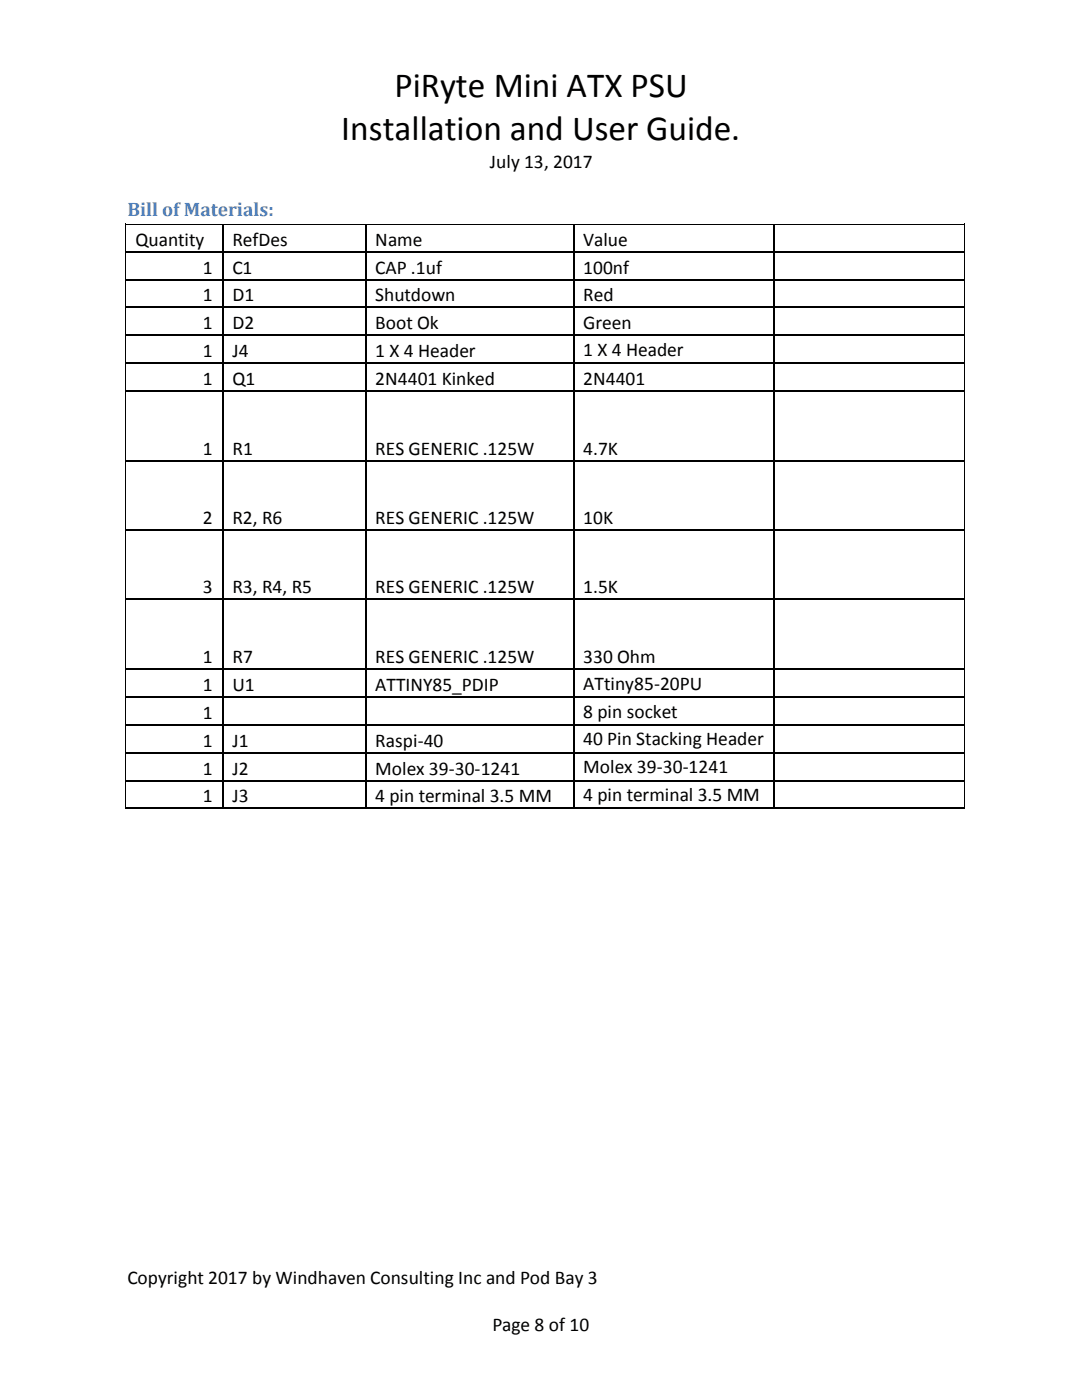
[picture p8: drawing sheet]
<svg xmlns="http://www.w3.org/2000/svg" width="216mm" height="279mm" viewBox="0 0 216 279" stroke-linecap="round" stroke-linejoin="round" font-family="sans-serif">
<defs><g id="words">
<g font-size="7.1">
<text x="78.7" y="19.4">PiRyte Mini ATX PSU</text>
<text x="68.1" y="28">Installation and User Guide.</text>
</g>
<g font-size="3.9">
<text x="97.7" y="33.6">July 13, 2017</text>
<text x="27" y="49">Quantity</text>
<text x="46.4" y="49">RefDes</text>
<text x="74.9" y="49">Name</text>
<text x="116.4" y="49">Value</text>
<text x="40.5" y="54.6">1</text>
<text x="46.4" y="54.6">C1</text>
<text x="74.9" y="54.6">CAP .1uf</text>
<text x="116.4" y="54.6">100nf</text>
<text x="40.5" y="60.1">1</text>
<text x="40.5" y="65.7">1</text>
<text x="46.4" y="60.1">D1</text>
<text x="46.4" y="65.7">D2</text>
<text x="74.9" y="60.1">Shutdown</text>
<text x="74.9" y="65.7">Boot Ok</text>
<text x="116.4" y="60.1">Red</text>
<text x="116.4" y="65.7">Green</text>
<text x="40.5" y="71.3">1</text>
<text x="46.4" y="71.3">J4</text>
<text x="74.9" y="71.3">1 X 4 Header</text>
<text x="116.4" y="71">1 X 4 Header</text>
<text x="40.5" y="76.9">1</text>
<text x="46.4" y="76.9">Q1</text>
<text x="74.9" y="76.9">2N4401 Kinked</text>
<text x="116.4" y="76.9">2N4401</text>
<text x="40.5" y="90.8">1</text>
<text x="46.4" y="90.8">R1</text>
<text x="74.9" y="90.8">RES GENERIC .125W</text>
<text x="116.4" y="90.8">4.7K</text>
<text x="40.5" y="104.6">2</text>
<text x="46.4" y="104.6">R2, R6</text>
<text x="74.9" y="104.6">RES GENERIC .125W</text>
<text x="116.4" y="104.6">10K</text>
<text x="40.5" y="118.3">3</text>
<text x="46.4" y="118.3">R3, R4, R5</text>
<text x="74.9" y="118.3">RES GENERIC .125W</text>
<text x="116.4" y="118.3">1.5K</text>
<text x="40.5" y="132.4">1</text>
<text x="40.5" y="137.9">1</text>
<text x="46.4" y="132.4">R7</text>
<text x="46.4" y="137.9">U1</text>
<text x="74.9" y="132.4">RES GENERIC .125W</text>
<text x="74.9" y="137.9">ATTINY85_PDIP</text>
<text x="116.4" y="132.4">330 Ohm</text>
<text x="116.4" y="137.6">ATtiny85-20PU</text>
<text x="40.5" y="143.5">1</text>
<text x="116.4" y="143.2">8 pin socket</text>
<text x="40.5" y="149">1</text>
<text x="46.4" y="149">J1</text>
<text x="74.9" y="149">Raspi-40</text>
<text x="116.4" y="148.8">40 Pin Stacking Header</text>
<text x="40.5" y="154.6">1</text>
<text x="46.4" y="154.6">J2</text>
<text x="74.9" y="154.6">Molex 39-30-1241</text>
<text x="116.4" y="154.3">Molex 39-30-1241</text>
<text x="40.5" y="160.1">1</text>
<text x="46.4" y="160.1">J3</text>
<text x="74.9" y="160.1">4 pin terminal 3.5 MM</text>
<text x="116.4" y="159.8">4 pin terminal 3.5 MM</text>
<text x="25.4" y="256.2">Copyright 2017 by Windhaven Consulting Inc and Pod Bay 3</text>
<text x="98.2" y="265.7">Page 8 of 10</text>
</g>
<text font-size="3.9" fill="#4f81bd" x="25.4" y="43">Bill of Materials:</text>
</g></defs>
<g fill="#000">
<path d="M25.1 44.7h.1v.2h-.1z" fill-rule="evenodd"/>
<path d="M25.1 44.7h.1v.1h-.1z" fill-rule="evenodd"/>
<path d="M25.1 50.1h.1v.3h-.1z" fill-rule="evenodd"/>
<path d="M25.1 55.7h.1v.3h-.1z" fill-rule="evenodd"/>
<path d="M44.3 44.8l.2 .1z" fill-rule="evenodd"/>
<path d="M44.3 44.7h.2v.1h-.2z" fill-rule="evenodd"/>
<path d="M44.3 50.1h.2v.3h-.2z" fill-rule="evenodd"/>
<path d="M44.3 55.7h.2v.3h-.2z" fill-rule="evenodd"/>
<path d="M72.8 44.8l.2 .1z" fill-rule="evenodd"/>
<path d="M72.8 44.7h.2v.1h-.2z" fill-rule="evenodd"/>
<path d="M72.8 50.1h.2v.3h-.2z" fill-rule="evenodd"/>
<path d="M72.8 55.7h.2v.3h-.2z" fill-rule="evenodd"/>
<path d="M114.3 44.8l.2 .1z" fill-rule="evenodd"/>
<path d="M114.3 44.7h.2v.1h-.2z" fill-rule="evenodd"/>
<path d="M114.3 50.1h.2v.3h-.2z" fill-rule="evenodd"/>
<path d="M114.3 55.7h.2v.3h-.2z" fill-rule="evenodd"/>
<path d="M154.4 44.8l.2 .1z" fill-rule="evenodd"/>
<path d="M154.4 44.7h.2v.1h-.2z" fill-rule="evenodd"/>
<path d="M154.4 50.1h.2v.3h-.2z" fill-rule="evenodd"/>
<path d="M154.4 55.7h.2v.3h-.2z" fill-rule="evenodd"/>
<path d="M192.4 44.7h.1v.2h-.1z" fill-rule="evenodd"/>
<path d="M192.4 44.7h.1v.1h-.1z" fill-rule="evenodd"/>
<path d="M192.4 50.1h.1v.3h-.1z" fill-rule="evenodd"/>
<path d="M192.4 55.7h.1v.3h-.1z" fill-rule="evenodd"/>
<path d="M25.1 61.3h.1v.2h-.1z" fill-rule="evenodd"/>
<path d="M25.1 66.8h.1v.2h-.1z" fill-rule="evenodd"/>
<path d="M25.1 72.3h.1v.3h-.1z" fill-rule="evenodd"/>
<path d="M25.1 77.9h.1v.3h-.1z" fill-rule="evenodd"/>
<path d="M44.3 61.3h.2v.2h-.2z" fill-rule="evenodd"/>
<path d="M44.3 66.8h.2v.2h-.2z" fill-rule="evenodd"/>
<path d="M44.3 72.3h.2v.3h-.2z" fill-rule="evenodd"/>
<path d="M44.3 77.9h.2v.3h-.2z" fill-rule="evenodd"/>
<path d="M72.8 61.3h.2v.2h-.2z" fill-rule="evenodd"/>
<path d="M72.8 66.8h.2v.2h-.2z" fill-rule="evenodd"/>
<path d="M72.8 72.3h.2v.3h-.2z" fill-rule="evenodd"/>
<path d="M72.8 77.9h.2v.3h-.2z" fill-rule="evenodd"/>
<path d="M114.3 61.3h.2v.2h-.2z" fill-rule="evenodd"/>
<path d="M114.3 66.8h.2v.2h-.2z" fill-rule="evenodd"/>
<path d="M114.3 72.3h.2v.3h-.2z" fill-rule="evenodd"/>
<path d="M114.3 77.9h.2v.3h-.2z" fill-rule="evenodd"/>
<path d="M154.4 61.3h.2v.2h-.2z" fill-rule="evenodd"/>
<path d="M154.4 66.8h.2v.2h-.2z" fill-rule="evenodd"/>
<path d="M154.4 72.3h.2v.3h-.2z" fill-rule="evenodd"/>
<path d="M154.4 77.9h.2v.3h-.2z" fill-rule="evenodd"/>
<path d="M192.4 61.3h.1v.2h-.1z" fill-rule="evenodd"/>
<path d="M192.4 66.8h.1v.2h-.1z" fill-rule="evenodd"/>
<path d="M192.4 72.3h.1v.3h-.1z" fill-rule="evenodd"/>
<path d="M192.4 77.9h.1v.3h-.1z" fill-rule="evenodd"/>
<path d="M25.1 92h.1v.2h-.1z" fill-rule="evenodd"/>
<path d="M44.3 92h.2v.2h-.2z" fill-rule="evenodd"/>
<path d="M72.8 92h.2v.2h-.2z" fill-rule="evenodd"/>
<path d="M114.3 92h.2v.2h-.2z" fill-rule="evenodd"/>
<path d="M154.4 92h.2v.2h-.2z" fill-rule="evenodd"/>
<path d="M192.4 92h.1v.2h-.1z" fill-rule="evenodd"/>
<path d="M25.1 105.6h.1v.3h-.1z" fill-rule="evenodd"/>
<path d="M25.1 119.4h.1v.3h-.1z" fill-rule="evenodd"/>
<path d="M44.3 105.6h.2v.3h-.2z" fill-rule="evenodd"/>
<path d="M44.3 119.4h.2v.3h-.2z" fill-rule="evenodd"/>
<path d="M72.8 105.6h.2v.3h-.2z" fill-rule="evenodd"/>
<path d="M72.8 119.4h.2v.3h-.2z" fill-rule="evenodd"/>
<path d="M114.3 105.6h.2v.3h-.2z" fill-rule="evenodd"/>
<path d="M114.3 119.4h.2v.3h-.2z" fill-rule="evenodd"/>
<path d="M154.4 105.6h.2v.3h-.2z" fill-rule="evenodd"/>
<path d="M154.4 119.4h.2v.3h-.2z" fill-rule="evenodd"/>
<path d="M192.4 105.6h.1v.3h-.1z" fill-rule="evenodd"/>
<path d="M192.4 119.4h.1v.3h-.1z" fill-rule="evenodd"/>
<path d="M25.1 133.5h.1v.2h-.1z" fill-rule="evenodd"/>
<path d="M25.1 139h.1v.3h-.1z" fill-rule="evenodd"/>
<path d="M44.3 133.5h.2v.2h-.2z" fill-rule="evenodd"/>
<path d="M44.3 139h.2v.3h-.2z" fill-rule="evenodd"/>
<path d="M72.8 133.5h.2v.2h-.2z" fill-rule="evenodd"/>
<path d="M72.8 139h.2v.3h-.2z" fill-rule="evenodd"/>
<path d="M114.3 133.5h.2v.2h-.2z" fill-rule="evenodd"/>
<path d="M114.3 139h.2v.3h-.2z" fill-rule="evenodd"/>
<path d="M154.4 133.5h.2v.2h-.2z" fill-rule="evenodd"/>
<path d="M154.4 139h.2v.3h-.2z" fill-rule="evenodd"/>
<path d="M192.4 133.5h.1v.2h-.1z" fill-rule="evenodd"/>
<path d="M192.4 139h.1v.3h-.1z" fill-rule="evenodd"/>
<path d="M25.1 144.5h.1v.3h-.1z" fill-rule="evenodd"/>
<path d="M25.1 150.1h.1v.3h-.1z" fill-rule="evenodd"/>
<path d="M25.1 155.7h.1v.3h-.1z" fill-rule="evenodd"/>
<path d="M44.3 144.5h.2v.3h-.2z" fill-rule="evenodd"/>
<path d="M44.3 150.1h.2v.3h-.2z" fill-rule="evenodd"/>
<path d="M44.3 155.7h.2v.3h-.2z" fill-rule="evenodd"/>
<path d="M72.8 144.5h.2v.3h-.2z" fill-rule="evenodd"/>
<path d="M72.8 150.1h.2v.3h-.2z" fill-rule="evenodd"/>
<path d="M72.8 155.7h.2v.3h-.2z" fill-rule="evenodd"/>
<path d="M114.3 144.5h.2v.3h-.2z" fill-rule="evenodd"/>
<path d="M114.3 150.1h.2v.3h-.2z" fill-rule="evenodd"/>
<path d="M114.3 155.7h.2v.3h-.2z" fill-rule="evenodd"/>
<path d="M154.4 144.5h.2v.3h-.2z" fill-rule="evenodd"/>
<path d="M154.4 150.1h.2v.3h-.2z" fill-rule="evenodd"/>
<path d="M154.4 155.7h.2v.3h-.2z" fill-rule="evenodd"/>
<path d="M192.4 144.5h.1v.3h-.1z" fill-rule="evenodd"/>
<path d="M192.4 150.1h.1v.3h-.1z" fill-rule="evenodd"/>
<path d="M192.4 155.7h.1v.3h-.1z" fill-rule="evenodd"/>
<path d="M44.3 161.2h.2v.2h-.2z" fill-rule="evenodd"/>
<path d="M72.8 161.2h.2v.2h-.2z" fill-rule="evenodd"/>
<path d="M114.3 161.2h.2v.2h-.2z" fill-rule="evenodd"/>
<path d="M154.4 161.2h.2v.2h-.2z" fill-rule="evenodd"/>
<path d="M192.4 161.2h.1v.2h-.1z" fill-rule="evenodd"/>
</g>
<g fill="none" stroke="#000" stroke-width=".2">
<path d="M25.1 44.9v5.2M25.1 50.4v5.3M25.1 56v5.3M25.2 44.7h19.1M44.5 44.7h28.3M73 44.7h41.3M114.5 44.7h39.9M154.6 44.7h37.8M192.5 44.9v5.2M192.5 50.4v5.3M192.5 56v5.3M25.1 61.5v5.3"/>
<path d="M25.1 67v5.3M25.1 72.6v5.3M25.1 78.2v13.8M192.5 61.5v5.3M192.5 67v5.3M192.5 72.6v5.3M192.5 78.2v13.8M25.1 92.2v13.4M192.5 92.2v13.4M25.1 105.9v13.5M25.1 119.7v13.8M192.5 105.9v13.5"/>
<path d="M192.5 119.7v13.8M25.1 133.7v5.3M25.1 139.3v5.2M192.5 133.7v5.3M192.5 139.3v5.2M25.1 144.8v5.3M25.1 150.4v5.3M25.1 156v5.2M192.5 144.8v5.3M192.5 150.4v5.3M192.5 156v5.2"/>
</g>
<g fill="none" stroke="#000" stroke-width=".21">
<path d="M25.2 50.2h19.1M25.2 55.8h19.1M44.4 44.9v5.2M44.4 50.4v5.3M44.4 56v5.3M44.5 50.2h28.3M44.5 55.8h28.3M72.9 44.9v5.2M72.9 50.4v5.3M72.9 56v5.3M73.1 50.2h41.2M73.1 55.8h41.2"/>
<path d="M114.4 44.9v5.2M114.4 50.4v5.3M114.4 56v5.3M114.5 50.2h39.9M114.5 55.8h39.9M154.5 44.9v5.2M154.5 50.4v5.3M154.5 56v5.3M154.6 50.2h37.8M154.6 55.8h37.8M25.2 61.4h19.1M25.2 66.9h19.1"/>
<path d="M25.2 72.4h19.1M25.2 78h19.1M44.4 61.5v5.3M44.4 67v5.3M44.4 72.6v5.3M44.4 78.2v13.8M44.5 61.4h28.3M44.5 66.9h28.3M44.5 72.4h28.3M44.5 78h28.3M72.9 61.5v5.3M72.9 67v5.3"/>
<path d="M72.9 72.6v5.3M72.9 78.2v13.8M73.1 61.4h41.2M73.1 66.9h41.2M73.1 72.4h41.2M73.1 78h41.2M114.4 61.5v5.3M114.4 67v5.3M114.4 72.6v5.3M114.4 78.2v13.8M114.5 61.4h39.9M114.5 66.9h39.9"/>
<path d="M114.5 72.4h39.9M114.5 78h39.9M154.5 61.5v5.3M154.5 67v5.3M154.5 72.6v5.3M154.5 78.2v13.8M154.6 61.4h37.8M154.6 66.9h37.8M154.6 72.4h37.8M154.6 78h37.8M25.2 92.1h19.1M44.4 92.2v13.4"/>
<path d="M44.5 92.1h28.3M72.9 92.2v13.4M73.1 92.1h41.2M114.4 92.2v13.4M114.5 92.1h39.9M154.5 92.2v13.4M154.6 92.1h37.8M25.2 105.8h19.1M25.2 119.5h19.1M44.4 105.9v13.5M44.4 119.7v13.8M44.5 105.8h28.3"/>
<path d="M44.5 119.5h28.3M72.9 105.9v13.5M72.9 119.7v13.8M73.1 105.8h41.2M73.1 119.5h41.2M114.4 105.9v13.5M114.4 119.7v13.8M114.5 105.8h39.9M114.5 119.5h39.9M154.5 105.9v13.5M154.5 119.7v13.8M154.6 105.8h37.8"/>
<path d="M154.6 119.5h37.8M25.2 133.6h19.1M25.2 139.1h19.1M44.4 133.7v5.3M44.4 139.3v5.2M44.5 133.6h28.3M44.5 139.1h28.3M72.9 133.7v5.3M72.9 139.3v5.2M73.1 133.6h41.2M73.1 139.1h41.2M114.4 133.7v5.3"/>
<path d="M114.4 139.3v5.2M114.5 133.6h39.9M114.5 139.1h39.9M154.5 133.7v5.3M154.5 139.3v5.2M154.6 133.6h37.8M154.6 139.1h37.8M25.2 144.6h19.1M25.2 150.2h19.1M25.2 155.8h19.1M44.4 144.8v5.3M44.4 150.4v5.3"/>
<path d="M44.4 156v5.2M44.5 144.6h28.3M44.5 150.2h28.3M44.5 155.8h28.3M72.9 144.8v5.3M72.9 150.4v5.3M72.9 156v5.2M73.1 144.6h41.2M73.1 150.2h41.2M73.1 155.8h41.2M114.4 144.8v5.3M114.4 150.4v5.3"/>
<path d="M114.4 156v5.2M114.5 144.6h39.9M114.5 150.2h39.9M114.5 155.8h39.9M154.5 144.8v5.3M154.5 150.4v5.3M154.5 156v5.2M154.6 144.6h37.8M154.6 150.2h37.8M154.6 155.8h37.8M25.1 161.3h19.2M44.5 161.3h28.3"/>
<path d="M73.1 161.3h41.2M114.5 161.3h39.9M154.6 161.3h37.8"/>
</g>
<use href="#words"/>
</svg>
